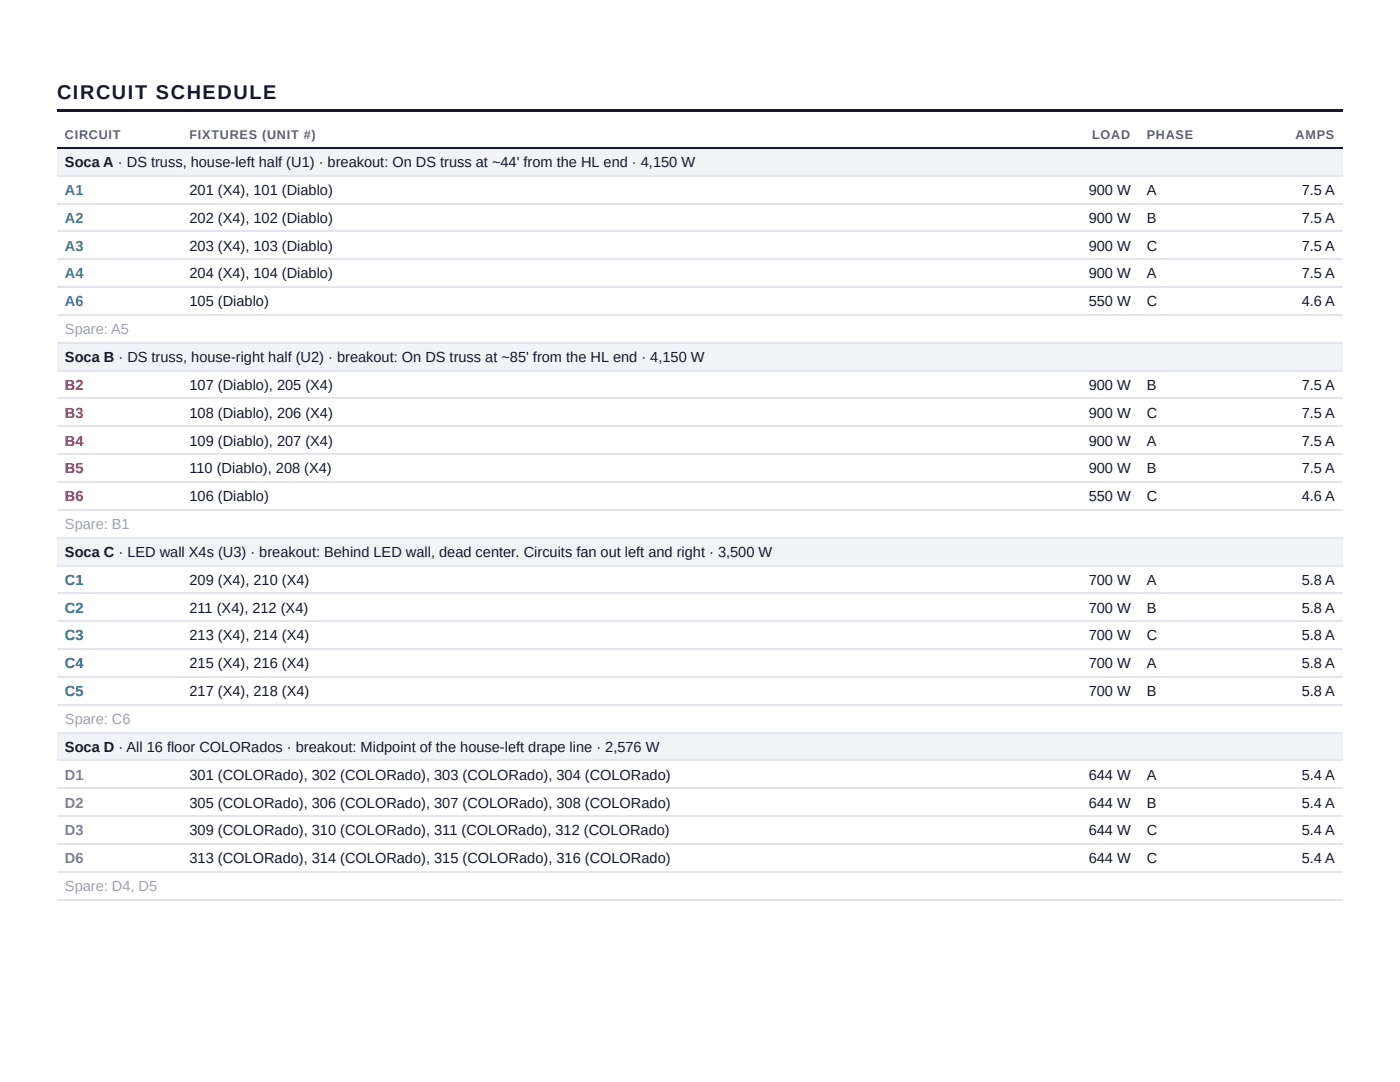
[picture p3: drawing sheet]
<svg xmlns="http://www.w3.org/2000/svg" width="279mm" height="216mm" viewBox="0 0 279 216" stroke-linecap="round" stroke-linejoin="round" font-family="sans-serif">
<defs><g id="words">
<text font-size="4" fill="#161a2c" x="11.4" y="19.8">CIRCUIT SCHEDULE</text>
<g font-size="2.9" fill="#161a2c">
<text x="13" y="33.3">Soca A · DS truss, house-left half (U1) · breakout: On DS truss at ~44' from the HL end · 4,150 W</text>
<text x="37.8" y="38.9">201 (X4), 101 (Diablo)</text>
<text x="217.3" y="38.9">900 W</text>
<text x="228.9" y="38.9">A</text>
<text x="259.8" y="38.9">7.5 A</text>
<text x="37.8" y="44.4">202 (X4), 102 (Diablo)</text>
<text x="217.3" y="44.4">900 W</text>
<text x="228.9" y="44.4">B</text>
<text x="259.8" y="44.4">7.5 A</text>
<text x="37.8" y="50">203 (X4), 103 (Diablo)</text>
<text x="217.3" y="50">900 W</text>
<text x="228.9" y="50">C</text>
<text x="259.8" y="50">7.5 A</text>
<text x="37.8" y="55.6">204 (X4), 104 (Diablo)</text>
<text x="217.3" y="55.6">900 W</text>
<text x="228.9" y="55.6">A</text>
<text x="259.8" y="55.6">7.5 A</text>
<text x="37.8" y="61.1">105 (Diablo)</text>
<text x="217.3" y="61.1">550 W</text>
<text x="228.9" y="61.1">C</text>
<text x="259.8" y="61.1">4.6 A</text>
<text x="13" y="72.2">Soca B · DS truss, house-right half (U2) · breakout: On DS truss at ~85' from the HL end · 4,150 W</text>
<text x="37.8" y="77.8">107 (Diablo), 205 (X4)</text>
<text x="217.3" y="77.8">900 W</text>
<text x="228.9" y="77.8">B</text>
<text x="259.8" y="77.8">7.5 A</text>
<text x="37.8" y="83.3">108 (Diablo), 206 (X4)</text>
<text x="217.3" y="83.3">900 W</text>
<text x="228.9" y="83.3">C</text>
<text x="259.8" y="83.3">7.5 A</text>
<text x="37.8" y="88.9">109 (Diablo), 207 (X4)</text>
<text x="217.3" y="88.9">900 W</text>
<text x="228.9" y="88.9">A</text>
<text x="259.8" y="88.9">7.5 A</text>
<text x="37.8" y="94.5">110 (Diablo), 208 (X4)</text>
<text x="217.3" y="94.5">900 W</text>
<text x="228.9" y="94.5">B</text>
<text x="259.8" y="94.5">7.5 A</text>
<text x="37.8" y="100">106 (Diablo)</text>
<text x="217.3" y="100">550 W</text>
<text x="228.9" y="100">C</text>
<text x="259.8" y="100">4.6 A</text>
<text x="13" y="111.1">Soca C · LED wall X4s (U3) · breakout: Behind LED wall, dead center. Circuits fan out left and right · 3,500 W</text>
<text x="37.8" y="116.7">209 (X4), 210 (X4)</text>
<text x="217.3" y="116.7">700 W</text>
<text x="228.9" y="116.7">A</text>
<text x="259.8" y="116.7">5.8 A</text>
<text x="37.8" y="122.2">211 (X4), 212 (X4)</text>
<text x="217.3" y="122.2">700 W</text>
<text x="228.9" y="122.2">B</text>
<text x="259.8" y="122.2">5.8 A</text>
<text x="37.8" y="127.8">213 (X4), 214 (X4)</text>
<text x="217.3" y="127.8">700 W</text>
<text x="228.9" y="127.8">C</text>
<text x="259.8" y="127.8">5.8 A</text>
<text x="37.8" y="133.3">215 (X4), 216 (X4)</text>
<text x="217.3" y="133.3">700 W</text>
<text x="228.9" y="133.3">A</text>
<text x="259.8" y="133.3">5.8 A</text>
<text x="37.8" y="138.9">217 (X4), 218 (X4)</text>
<text x="217.3" y="138.9">700 W</text>
<text x="228.9" y="138.9">B</text>
<text x="259.8" y="138.9">5.8 A</text>
<text x="13" y="150">Soca D · All 16 floor COLORados · breakout: Midpoint of the house-left drape line · 2,576 W</text>
<text x="37.8" y="155.6">301 (COLORado), 302 (COLORado), 303 (COLORado), 304 (COLORado)</text>
<text x="217.3" y="155.6">644 W</text>
<text x="228.9" y="155.6">A</text>
<text x="259.8" y="155.6">5.4 A</text>
<text x="37.8" y="161.1">305 (COLORado), 306 (COLORado), 307 (COLORado), 308 (COLORado)</text>
<text x="217.3" y="161.1">644 W</text>
<text x="228.9" y="161.1">B</text>
<text x="259.8" y="161.1">5.4 A</text>
<text x="37.8" y="166.7">309 (COLORado), 310 (COLORado), 311 (COLORado), 312 (COLORado)</text>
<text x="217.3" y="166.7">644 W</text>
<text x="228.9" y="166.7">C</text>
<text x="259.8" y="166.7">5.4 A</text>
<text x="37.8" y="172.2">313 (COLORado), 314 (COLORado), 315 (COLORado), 316 (COLORado)</text>
<text x="217.3" y="172.2">644 W</text>
<text x="228.9" y="172.2">C</text>
<text x="259.8" y="172.2">5.4 A</text>
</g>
<g font-size="2.9" fill="#2e6bd8">
<text x="13" y="38.9">A1</text>
<text x="13" y="44.4">A2</text>
<text x="13" y="50">A3</text>
<text x="13" y="55.6">A4</text>
<text x="13" y="61.1">A6</text>
</g>
<g font-size="2.9" fill="#9aa2b4">
<text x="13" y="66.7">Spare: A5</text>
<text x="13" y="105.6">Spare: B1</text>
<text x="13" y="144.5">Spare: C6</text>
<text x="13" y="177.8">Spare: D4, D5</text>
</g>
<g font-size="2.9" fill="#c2410c">
<text x="13" y="77.8">B2</text>
<text x="13" y="83.3">B3</text>
<text x="13" y="88.9">B4</text>
<text x="13" y="94.5">B5</text>
<text x="13" y="100">B6</text>
</g>
<g font-size="2.9" fill="#0f8a6a">
<text x="13" y="116.7">C1</text>
<text x="13" y="122.2">C2</text>
<text x="13" y="127.8">C3</text>
<text x="13" y="133.3">C4</text>
<text x="13" y="138.9">C5</text>
</g>
<g font-size="2.9" fill="#7c3aed">
<text x="13" y="155.6">D1</text>
<text x="13" y="161.1">D2</text>
<text x="13" y="166.7">D3</text>
<text x="13" y="172.2">D6</text>
</g>
<g font-size="2.5" fill="#5a6272">
<text x="13" y="27.8">CIRCUIT</text>
<text x="37.8" y="27.8">FIXTURES (UNIT #)</text>
<text x="218" y="27.8">LOAD</text>
<text x="228.9" y="27.8">PHASE</text>
<text x="258.6" y="27.8">AMPS</text>
</g>
</g></defs>
<path d="M11.4 21.7h256.6v.5h-256.6z" fill="#161a2c"/>
<g fill="#f1f3f7">
<path d="M11.4 29.6h256.6v5.6h-256.6z"/>
<path d="M11.4 68.5h256.6v5.6h-256.6z"/>
<path d="M11.4 107.4h256.6v5.6h-256.6z"/>
<path d="M11.4 146.3h256.6v5.6h-256.6z"/>
</g>
<path d="M11.4 29.5h256.6" fill="none" stroke="#161a2c" stroke-width=".26"/>
<g fill="none" stroke="#e3e6ec" stroke-width=".26">
<path d="M11.4 35.1h256.6M11.4 40.6h256.6M11.4 46.2h256.6M11.4 51.7h256.6M11.4 57.3h256.6M11.4 62.8h256.6M11.4 68.4h256.6M11.4 74h256.6M11.4 79.5h256.6M11.4 85.1h256.6M11.4 90.6h256.6M11.4 96.2h256.6"/>
<path d="M11.4 101.7h256.6M11.4 107.3h256.6M11.4 112.8h256.6M11.4 118.4h256.6M11.4 124h256.6M11.4 129.5h256.6M11.4 135.1h256.6M11.4 140.6h256.6M11.4 146.2h256.6M11.4 151.7h256.6M11.4 157.3h256.6M11.4 162.9h256.6"/>
<path d="M11.4 168.4h256.6M11.4 174h256.6M11.4 179.5h256.6"/>
</g>
<use href="#words"/>
</svg>
